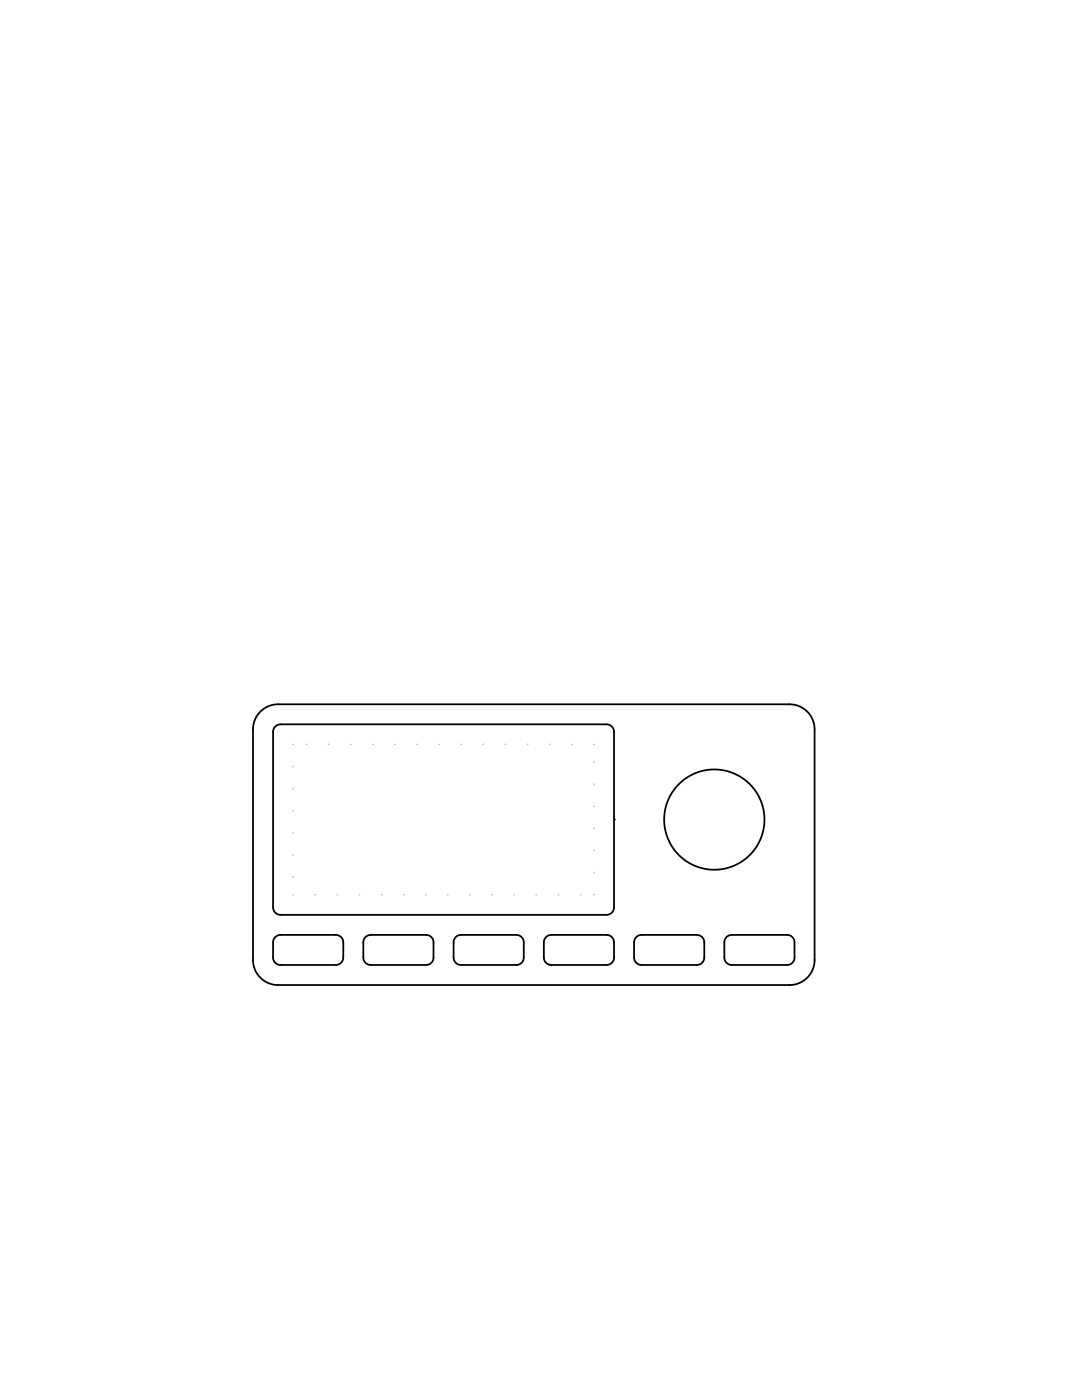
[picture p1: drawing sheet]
<svg xmlns="http://www.w3.org/2000/svg" width="216mm" height="279mm" viewBox="0 0 216 279" stroke-linecap="round" stroke-linejoin="round" font-family="sans-serif">
<circle cx="122.5" cy="163.6" r=".18" fill="#000"/>
<g fill="none" stroke="#c0c0c0" stroke-width=".35">
<path d="M58.5 148.6h.1M58.5 153h.1M58.5 157.4h.1M61.2 148.6h.1M65.6 148.6h.1M70 148.6h.1M74.4 148.6h.1M78.8 148.6h.1M83.2 148.6h.1M87.6 148.6h.1M92 148.6h.1M96.4 148.6h.1"/>
<path d="M100.8 148.6h.1M105.3 148.6h.1M109.7 148.6h.1M114.1 148.6h.1M118.5 148.6h.1M118.5 152.1h.1M118.5 156.5h.1M58.5 178.6h.1M58.5 161.8h.1M58.5 166.2h.1M58.5 170.6h.1M58.5 175v.1"/>
<path d="M62.9 178.6h.1M67.3 178.6h.1M71.7 178.6h.1M76.1 178.6h.1M80.5 178.6h.1M84.9 178.6h.1M89.4 178.6h.1M93.8 178.6h.1M98.2 178.6h.1M102.6 178.6h.1M107 178.6h.1M111.4 178.6h.1"/>
<path d="M115.8 178.6h.1M118.5 160.9h.1M118.5 165.3h.1M118.5 169.7v.1M118.5 174.1v.1M118.5 178.5v.1"/>
</g>
<g fill="none" stroke="#000" stroke-width=".35">
<path d="M52 142l1.6-1.1 1.9-.3h102.1l1 .1 1.1 .3 1.1 .8 .9 1 .6 1.2 .2 1.3v46.3l-.1 1.1-.3 1-.8 1.2-1.1 .9-1.2 .6-1.4 .2h-102.1l-1.1-.1-1-.4-1.2-.7-.9-1.1-.6-1.2-.2-1.4v-46.3l.4-1.8zM54.9 145l.5-.3 .6-.1h65.1l.6 .1 .6 .6 .2 .7v35.1l-.2 .7-.5 .6-.8 .2h-65l-.7-.2-.6-.6-.2-.7v-35l.1-.6zM54.9 187l.5-.3 .6-.1 11.5 .1 .6 .4 .4 .7-.1 3.7-.5 .8-.8 .3-11.6-.1-.7-.5-.3-.7v-3.4zM72.9 187l.5-.3 .6-.1 11.5 .1 .6 .4 .4 .7-.1 3.8-.5 .7-.8 .3-11.6-.1-.7-.5-.3-.7v-3.4zM91 187l.4-.3 .6-.1 11.5 .1 .7 .4 .3 .7-.1 3.8-.4 .7-.9 .3-11.6-.1-.7-.5-.3-.8v-3.3zM108.9 187l.5-.3 .6-.1 11.5 .1 .6 .4 .4 .7-.1 3.8-.5 .7-.8 .3-11.5-.1-.8-.5-.3-.7v-3.4zM126.9 187l.5-.3 .6-.1 11.5 .1 .6 .4 .4 .7v3.8l-.6 .7-.8 .3-11.5-.1-.7-.5-.4-.7v-3.4zM145 187l.4-.3 .6-.1 11.5 .1 .7 .4 .3 .7v3.8l-.5 .7-.9 .3-11.5-.1-.7-.5-.4-.7v-3.4z"/>
<circle cx="142.5" cy="163.6" r="10"/>
</g>
</svg>
